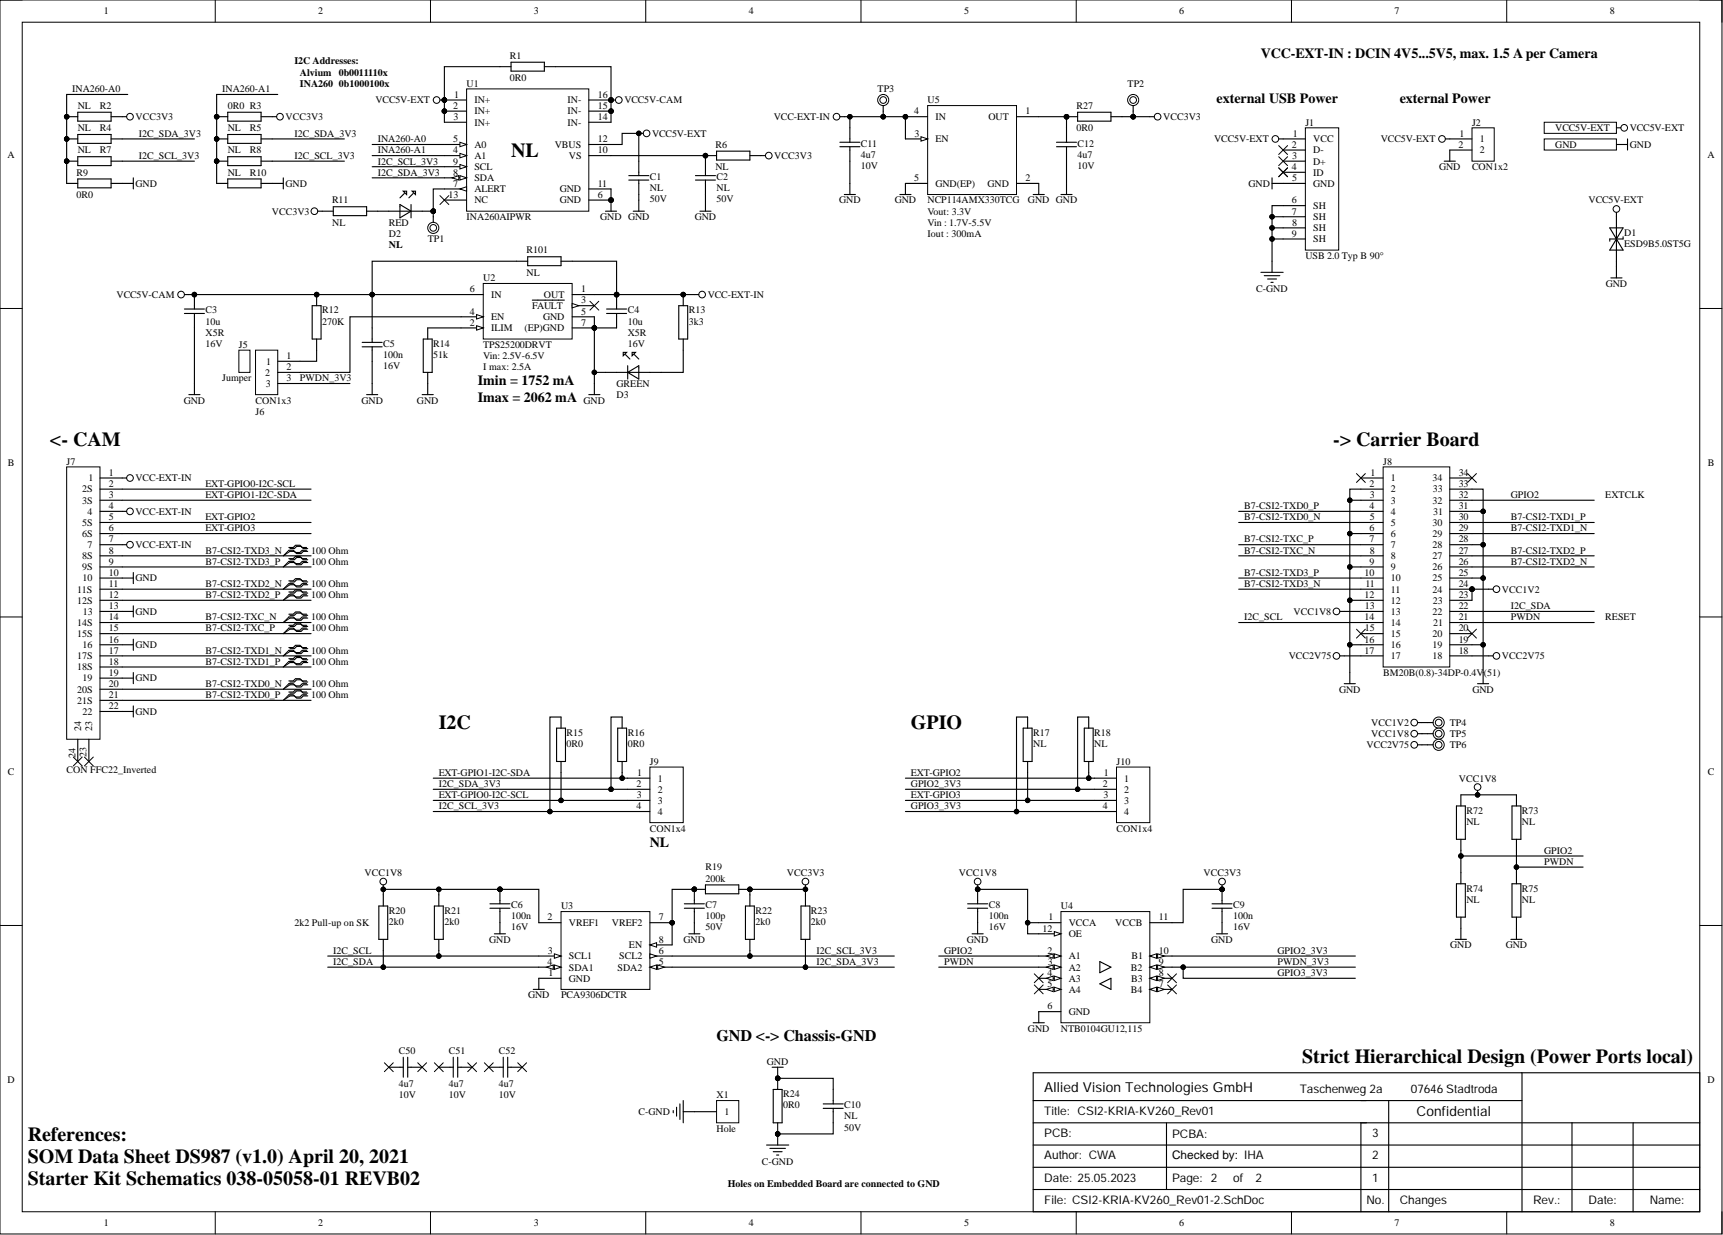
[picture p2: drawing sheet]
<svg xmlns="http://www.w3.org/2000/svg" width="393mm" height="282mm" viewBox="0 0 393 282" stroke-linecap="round" stroke-linejoin="round" font-family="sans-serif">
<defs><g id="words">
<g font-size="4.6">
<text x="116.7" y="35.8">NL</text>
<text x="11.4" y="101.8">&lt;- CAM</text>
<text x="304.3" y="101.8">-&gt; Carrier Board</text>
<text x="100.2" y="166.5">I2C</text>
<text x="208" y="166.5">GPIO</text>
<text x="297.3" y="242.6">Strict Hierarchical Design (Power Ports local)</text>
<text x="6.3" y="260.4">References:</text>
<text x="6.3" y="265.4">SOM Data Sheet DS987 (v1.0) April 20, 2021</text>
<text x="6.3" y="270.5">Starter Kit Schematics 038-05058-01 REVB02</text>
</g>
<text font-size="3.7" x="163.6" y="237.7">GND &lt;-&gt; Chassis-GND</text>
<g font-size="3.2">
<text x="287.9" y="13.3">VCC-EXT-IN : DCIN 4V5...5V5, max. 1.5 A per Camera</text>
<text x="277.7" y="23.4">external USB Power</text>
<text x="319.6" y="23.4">external Power</text>
<text x="109.1" y="87.9">Imin = 1752 mA</text>
<text x="109.1" y="91.7">Imax = 2062 mA</text>
<text x="148.4" y="193.4">NL</text>
</g>
<g font-size="3.1">
<text x="238.4" y="249.2">Allied Vision Technologies GmbH</text>
<text x="323.4" y="254.7">Confidential</text>
</g>
<g font-size="2.7">
<text x="296.7" y="249.4">Taschenweg 2a</text>
<text x="322.1" y="249.4">07646 Stadtroda</text>
<text x="238.4" y="254.4">Title: CSI2-KRIA-KV260_Rev01</text>
<text x="238.4" y="259.5">PCB:</text>
<text x="267.6" y="259.8">PCBA:</text>
<text x="313.2" y="259.5">3</text>
<text x="238.4" y="264.6">Author: CWA</text>
<text x="238.4" y="269.7">Date: 25.05.2023</text>
<text x="267.6" y="264.6">Checked by: IHA</text>
<text x="267.6" y="269.7">Page: 2</text>
<text x="281.5" y="269.7">of</text>
<text x="286.6" y="269.7">2</text>
<text x="313.2" y="269.7">1</text>
<text x="313.2" y="264.6">2</text>
<text x="238.4" y="274.7">File: CSI2-KRIA-KV260_Rev01-2.SchDoc</text>
<text x="312" y="274.7">No.</text>
<text x="319.6" y="274.7">Changes</text>
<text x="350" y="274.7">Rev.:</text>
<text x="362.7" y="274.7">Date:</text>
<text x="376.6" y="274.7">Name:</text>
</g>
<g font-size="2.3">
<text x="23.7" y="3.3">1</text>
<text x="72.7" y="3.3">2</text>
<text x="121.9" y="3.3">3</text>
<text x="170.9" y="3.3">4</text>
<text x="220.1" y="3.3">5</text>
<text x="269.2" y="3.3">6</text>
<text x="318.4" y="3.3">7</text>
<text x="367.5" y="3.3">8</text>
<text x="67.2" y="14.7">I2C Addresses:</text>
<text x="68.5" y="17.2">Alvium</text>
<text x="77.4" y="17.2">0b0011110x</text>
<text x="116.4" y="13.4">R1</text>
<text x="16.5" y="21.1">INA260-A0</text>
<text x="50.7" y="21.1">INA260-A1</text>
<text x="68.5" y="19.8">INA260</text>
<text x="77.4" y="19.8">0b1000100x</text>
<text x="85.7" y="23.6">VCC5V-EXT</text>
<text x="103.6" y="22.3">1</text>
<text x="106.5" y="19.8">U1</text>
<text x="108.3" y="23.6">IN+</text>
<text x="116.4" y="18.5">0R0</text>
<text x="129.6" y="23.6">IN-</text>
<text x="136.4" y="22.3">16</text>
<text x="142.5" y="23.6">VCC5V-CAM</text>
<text x="200.4" y="21.1">TP3</text>
<text x="211.8" y="23.6">U5</text>
<text x="257.4" y="19.8">TP2</text>
<text x="17.8" y="29.9">NL</text>
<text x="17.8" y="24.9">NL</text>
<text x="22.8" y="29.9">R4</text>
<text x="22.8" y="24.9">R2</text>
<text x="30.9" y="27.4">VCC3V3</text>
<text x="52" y="24.9">0R0 R3</text>
<text x="52" y="29.9">NL</text>
<text x="57.1" y="29.9">R5</text>
<text x="65.2" y="27.4">VCC3V3</text>
<text x="103.4" y="24.9">2</text>
<text x="103.5" y="27.4">3</text>
<text x="108.3" y="26.1">IN+</text>
<text x="108.3" y="28.7">IN+</text>
<text x="129.6" y="28.7">IN-</text>
<text x="129.6" y="26.1">IN-</text>
<text x="136.4" y="27.4">14</text>
<text x="136.4" y="24.9">15</text>
<text x="176.6" y="27.4">VCC-EXT-IN</text>
<text x="208.7" y="26.1">4</text>
<text x="213.5" y="27.4">IN</text>
<text x="225.6" y="27.4">OUT</text>
<text x="234.1" y="26.1">1</text>
<text x="245.8" y="24.9">R27</text>
<text x="245.8" y="29.9">0R0</text>
<text x="265.5" y="27.4">VCC3V3</text>
<text x="298" y="28.7">J1</text>
<text x="336" y="28.7">J2</text>
<text x="355.1" y="29.9">VCC5V-EXT</text>
<text x="372.1" y="29.9">VCC5V-EXT</text>
<text x="1.7" y="36">A</text>
<text x="17.8" y="35">NL</text>
<text x="22.8" y="35">R7</text>
<text x="31.7" y="31.2">I2C_SDA_3V3</text>
<text x="52" y="35">NL</text>
<text x="57.1" y="35">R8</text>
<text x="67.2" y="31.2">I2C_SDA_3V3</text>
<text x="86.2" y="32.5">INA260-A0</text>
<text x="86.2" y="35">INA260-A1</text>
<text x="103.4" y="35">4</text>
<text x="103.5" y="32.5">5</text>
<text x="108.3" y="33.7">A0</text>
<text x="126.6" y="33.7">VBUS</text>
<text x="136.4" y="35">10</text>
<text x="136.4" y="32.5">12</text>
<text x="148.9" y="31.2">VCC5V-EXT</text>
<text x="163.3" y="33.7">R6</text>
<text x="196.6" y="33.5">C11</text>
<text x="208.8" y="31.2">3</text>
<text x="213.5" y="32.5">EN</text>
<text x="246" y="33.5">C12</text>
<text x="277.2" y="32.5">VCC5V-EXT</text>
<text x="294.9" y="33.7">2</text>
<text x="295.1" y="31.2">1</text>
<text x="299.8" y="32.5">VCC</text>
<text x="299.8" y="35">D-</text>
<text x="315.2" y="32.5">VCC5V-EXT</text>
<text x="333" y="33.7">2</text>
<text x="333.2" y="31.2">1</text>
<text x="337.8" y="32.5">1</text>
<text x="337.8" y="35">2</text>
<text x="355.1" y="33.7">GND</text>
<text x="372.1" y="33.7">GND</text>
<text x="389.8" y="36">A</text>
<text x="17.5" y="40.1">R9</text>
<text x="31.7" y="36.3">I2C_SCL_3V3</text>
<text x="52" y="40.1">NL</text>
<text x="57.1" y="40.1">R10</text>
<text x="67.2" y="36.3">I2C_SCL_3V3</text>
<text x="86.2" y="37.5">I2C_SCL_3V3</text>
<text x="86.2" y="40.1">I2C_SDA_3V3</text>
<text x="103.4" y="37.5">9</text>
<text x="103.5" y="40.1">8</text>
<text x="108.3" y="36.3">A1</text>
<text x="108.3" y="38.8">SCL</text>
<text x="108.3" y="41.4">SDA</text>
<text x="129.9" y="36.3">VS</text>
<text x="148.4" y="41.1">C1</text>
<text x="163.3" y="38.8">NL</text>
<text x="163.6" y="41.1">C2</text>
<text x="176.8" y="36.3">VCC3V3</text>
<text x="196.6" y="38.6">10V</text>
<text x="196.6" y="36">4u7</text>
<text x="208.7" y="41.4">5</text>
<text x="234.1" y="41.4">2</text>
<text x="246" y="38.6">10V</text>
<text x="246" y="36">4u7</text>
<text x="294.9" y="38.8">4</text>
<text x="295" y="41.4">5</text>
<text x="295" y="36.3">3</text>
<text x="299.8" y="37.5">D+</text>
<text x="299.8" y="40.1">ID</text>
<text x="328.5" y="38.8">GND</text>
<text x="336" y="38.8">CON1x2</text>
<text x="17.5" y="45.2">0R0</text>
<text x="30.9" y="42.6">GND</text>
<text x="65.2" y="42.6">GND</text>
<text x="75.8" y="46.4">R11</text>
<text x="102.4" y="45.2">13</text>
<text x="103.4" y="42.6">7</text>
<text x="108.3" y="43.9">ALERT</text>
<text x="108.3" y="46.4">NC</text>
<text x="127.8" y="46.4">GND</text>
<text x="127.8" y="43.9">GND</text>
<text x="136.4" y="45.2">6</text>
<text x="136.4" y="42.6">11</text>
<text x="148.4" y="46.2">50V</text>
<text x="148.4" y="43.6">NL</text>
<text x="163.6" y="46.2">50V</text>
<text x="163.6" y="43.6">NL</text>
<text x="191.6" y="46.4">GND</text>
<text x="204.2" y="46.4">GND</text>
<text x="211.8" y="46.4">NCP114AMX330TCG</text>
<text x="213.5" y="42.6">GND(EP)</text>
<text x="225.4" y="42.6">GND</text>
<text x="234.7" y="46.4">GND GND</text>
<text x="285" y="42.6">GND</text>
<text x="294.9" y="46.4">6</text>
<text x="299.8" y="42.6">GND</text>
<text x="299.8" y="47.7">SH</text>
<text x="362.7" y="46.4">VCC5V-EXT</text>
<text x="62.1" y="49">VCC3V3</text>
<text x="75.8" y="51.5">NL</text>
<text x="88.8" y="51.5">RED</text>
<text x="106.5" y="50.2">INA260AIPWR</text>
<text x="137" y="50.2">GND GND</text>
<text x="158.6" y="50.2">GND</text>
<text x="211.8" y="49">Vout: 3.3V</text>
<text x="211.8" y="51.5">Vin : 1.7V-5.5V</text>
<text x="294.9" y="49">7</text>
<text x="295" y="51.5">8</text>
<text x="299.8" y="50.2">SH</text>
<text x="299.8" y="52.8">SH</text>
<text x="370.8" y="53.8">D1</text>
<text x="88.8" y="54">D2</text>
<text x="88.8" y="56.6">NL</text>
<text x="97.6" y="55.3">TP1</text>
<text x="120.2" y="57.8">R101</text>
<text x="211.8" y="54">Iout : 300mA</text>
<text x="294.9" y="54">9</text>
<text x="298" y="59.1">USB 2.0 Typ B 90°</text>
<text x="299.8" y="55.3">SH</text>
<text x="370.8" y="56.3">ESD9B5.0ST5G</text>
<text x="110.3" y="64.2">U2</text>
<text x="120.2" y="62.9">NL</text>
<text x="366.6" y="65.5">GND</text>
<text x="26.6" y="68">VCC5V-CAM</text>
<text x="46.9" y="71.5">C3</text>
<text x="73.5" y="71.5">R12</text>
<text x="107.2" y="66.7">6</text>
<text x="107.2" y="71.8">4</text>
<text x="112.1" y="68">IN</text>
<text x="121.5" y="70.5">FAULT</text>
<text x="124.2" y="68">OUT</text>
<text x="132.6" y="66.7">1</text>
<text x="132.6" y="71.8">5</text>
<text x="132.6" y="69.3">3</text>
<text x="143.3" y="71.5">C4</text>
<text x="157.2" y="71.5">R13</text>
<text x="161.6" y="68">VCC-EXT-IN</text>
<text x="286.8" y="66.7">C-GND</text>
<text x="46.9" y="76.6">X5R</text>
<text x="46.9" y="74.1">10u</text>
<text x="73.5" y="74.1">270K</text>
<text x="107.2" y="74.3">2</text>
<text x="112.1" y="73.1">EN</text>
<text x="112.1" y="75.6">ILIM</text>
<text x="119.8" y="75.6">(EP)GND</text>
<text x="124" y="73.1">GND</text>
<text x="132.6" y="74.3">7</text>
<text x="143.3" y="76.6">X5R</text>
<text x="143.3" y="74.1">10u</text>
<text x="157.2" y="74.1">3k3</text>
<text x="46.9" y="79.2">16V</text>
<text x="54.5" y="79.4">J5</text>
<text x="60.8" y="83.2">1</text>
<text x="65.4" y="81.9">1</text>
<text x="87.5" y="79.2">C5</text>
<text x="87.5" y="81.7">100n</text>
<text x="98.9" y="79.2">R14</text>
<text x="98.9" y="81.7">51k</text>
<text x="110.3" y="81.9">Vin: 2.5V-6.5V</text>
<text x="110.3" y="79.4">TPS25200DRVT</text>
<text x="143.3" y="79.2">16V</text>
<text x="50.7" y="87">Jumper</text>
<text x="60.6" y="85.8">2</text>
<text x="60.7" y="88.3">3</text>
<text x="65.4" y="84.5">2</text>
<text x="65.4" y="87">3</text>
<text x="68.5" y="87">PWDN_3V3</text>
<text x="87.5" y="84.2">16V</text>
<text x="110.3" y="84.5">I max: 2.5A</text>
<text x="140.8" y="88.3">GREEN</text>
<text x="41.9" y="92.1">GND</text>
<text x="58.3" y="94.6">J6</text>
<text x="58.3" y="92.1">CON1x3</text>
<text x="82.5" y="92.1">GND</text>
<text x="95.2" y="92.1">GND</text>
<text x="133.2" y="92.1">GND</text>
<text x="140.8" y="90.8">D3</text>
<text x="1.8" y="106.4">B</text>
<text x="15.2" y="106.1">J7</text>
<text x="315.8" y="106.1">J8</text>
<text x="389.9" y="106.4">B</text>
<text x="18.8" y="112.4">2S</text>
<text x="20.2" y="109.9">1</text>
<text x="24.9" y="108.6">1</text>
<text x="24.9" y="111.1">2</text>
<text x="24.9" y="113.7">3</text>
<text x="30.9" y="109.9">VCC-EXT-IN</text>
<text x="46.9" y="111.1">EXT-GPIO0-I2C-SCL</text>
<text x="46.9" y="113.7">EXT-GPIO1-I2C-SDA</text>
<text x="312.7" y="111.1">2</text>
<text x="312.8" y="113.7">3</text>
<text x="312.9" y="108.6">1</text>
<text x="317.5" y="109.9">1</text>
<text x="317.5" y="112.4">2</text>
<text x="327" y="109.9">34</text>
<text x="327.1" y="112.4">33</text>
<text x="333" y="113.7">32</text>
<text x="333" y="111.1">33</text>
<text x="333" y="108.6">34</text>
<text x="344.9" y="113.7">GPIO2</text>
<text x="366.5" y="113.7">EXTCLK</text>
<text x="18.8" y="114.9">3S</text>
<text x="20" y="117.5">4</text>
<text x="24.9" y="116.2">4</text>
<text x="24.9" y="118.7">5</text>
<text x="30.9" y="117.5">VCC-EXT-IN</text>
<text x="46.9" y="118.7">EXT-GPIO2</text>
<text x="284.1" y="118.7">B7-CSI2-TXD0_N</text>
<text x="284.1" y="116.2">B7-CSI2-TXD0_P</text>
<text x="312.7" y="116.2">4</text>
<text x="312.7" y="118.7">5</text>
<text x="317.5" y="114.9">3</text>
<text x="317.5" y="117.5">4</text>
<text x="327" y="114.9">32</text>
<text x="327.2" y="117.5">31</text>
<text x="333" y="118.7">30</text>
<text x="333" y="116.2">31</text>
<text x="344.9" y="118.7">B7-CSI2-TXD1_P</text>
<text x="18.8" y="120">5S</text>
<text x="18.8" y="122.5">6S</text>
<text x="20" y="125.1">7</text>
<text x="24.9" y="121.3">6</text>
<text x="24.9" y="123.8">7</text>
<text x="30.9" y="125.1">VCC-EXT-IN</text>
<text x="46.9" y="121.3">EXT-GPIO3</text>
<text x="284.1" y="123.8">B7-CSI2-TXC_P</text>
<text x="312.7" y="121.3">6</text>
<text x="312.7" y="123.8">7</text>
<text x="317.5" y="120">5</text>
<text x="317.5" y="122.5">6</text>
<text x="317.5" y="125.1">7</text>
<text x="327" y="122.5">29</text>
<text x="327" y="120">30</text>
<text x="327" y="125.1">28</text>
<text x="333" y="123.8">28</text>
<text x="333" y="121.3">29</text>
<text x="344.9" y="121.3">B7-CSI2-TXD1_N</text>
<text x="18.8" y="127.6">8S</text>
<text x="18.8" y="130.2">9S</text>
<text x="24.9" y="126.4">8</text>
<text x="24.9" y="128.9">9</text>
<text x="24.9" y="131.4">10</text>
<text x="46.9" y="126.4">B7-CSI2-TXD3_N</text>
<text x="46.9" y="128.9">B7-CSI2-TXD3_P</text>
<text x="71" y="126.4">100 Ohm</text>
<text x="71" y="128.9">100 Ohm</text>
<text x="284.1" y="126.4">B7-CSI2-TXC_N</text>
<text x="284.1" y="131.4">B7-CSI2-TXD3_P</text>
<text x="311.5" y="131.4">10</text>
<text x="312.7" y="128.9">9</text>
<text x="312.7" y="126.4">8</text>
<text x="317.5" y="127.6">8</text>
<text x="317.5" y="130.2">9</text>
<text x="327" y="130.2">26</text>
<text x="327" y="127.6">27</text>
<text x="333" y="131.4">25</text>
<text x="333" y="128.9">26</text>
<text x="333" y="126.4">27</text>
<text x="344.9" y="128.9">B7-CSI2-TXD2_N</text>
<text x="344.9" y="126.4">B7-CSI2-TXD2_P</text>
<text x="17.6" y="135.2">11S</text>
<text x="17.6" y="137.8">12S</text>
<text x="18.9" y="132.7">10</text>
<text x="24.9" y="134">11</text>
<text x="24.9" y="136.5">12</text>
<text x="30.9" y="132.7">GND</text>
<text x="46.9" y="134">B7-CSI2-TXD2_N</text>
<text x="46.9" y="136.5">B7-CSI2-TXD2_P</text>
<text x="71" y="134">100 Ohm</text>
<text x="71" y="136.5">100 Ohm</text>
<text x="284.1" y="134">B7-CSI2-TXD3_N</text>
<text x="311.5" y="136.5">12</text>
<text x="311.7" y="134">11</text>
<text x="317.5" y="132.7">10</text>
<text x="317.5" y="135.2">11</text>
<text x="317.5" y="137.8">12</text>
<text x="327" y="135.2">24</text>
<text x="327" y="132.7">25</text>
<text x="327.1" y="137.8">23</text>
<text x="333" y="136.5">23</text>
<text x="333" y="134">24</text>
<text x="342.9" y="135.2">VCC1V2</text>
<text x="17.6" y="142.8">14S</text>
<text x="18.9" y="140.3">13</text>
<text x="24.9" y="139">13</text>
<text x="24.9" y="141.6">14</text>
<text x="30.9" y="140.3">GND</text>
<text x="46.9" y="141.6">B7-CSI2-TXC_N</text>
<text x="71" y="141.6">100 Ohm</text>
<text x="284.1" y="141.6">I2C_SCL</text>
<text x="295.3" y="140.3">VCC1V8</text>
<text x="311.5" y="141.6">14</text>
<text x="311.6" y="139">13</text>
<text x="317.5" y="140.3">13</text>
<text x="317.5" y="142.8">14</text>
<text x="327" y="140.3">22</text>
<text x="327.2" y="142.8">21</text>
<text x="333" y="141.6">21</text>
<text x="333" y="139">22</text>
<text x="344.9" y="139">I2C_SDA</text>
<text x="344.9" y="141.6">PWDN</text>
<text x="366.5" y="141.6">RESET</text>
<text x="17.6" y="145.4">15S</text>
<text x="18.9" y="147.9">16</text>
<text x="24.9" y="144.1">15</text>
<text x="24.9" y="146.7">16</text>
<text x="24.9" y="149.2">17</text>
<text x="30.9" y="147.9">GND</text>
<text x="46.9" y="144.1">B7-CSI2-TXC_P</text>
<text x="46.9" y="149.2">B7-CSI2-TXD1_N</text>
<text x="71" y="144.1">100 Ohm</text>
<text x="71" y="149.2">100 Ohm</text>
<text x="311.5" y="146.7">16</text>
<text x="311.5" y="149.2">17</text>
<text x="311.6" y="144.1">15</text>
<text x="317.5" y="145.4">15</text>
<text x="317.5" y="147.9">16</text>
<text x="327" y="147.9">19</text>
<text x="327" y="145.4">20</text>
<text x="333" y="149.2">18</text>
<text x="333" y="146.7">19</text>
<text x="333" y="144.1">20</text>
<text x="17.6" y="150.5">17S</text>
<text x="17.6" y="153">18S</text>
<text x="18.9" y="155.5">19</text>
<text x="24.9" y="151.7">18</text>
<text x="24.9" y="154.3">19</text>
<text x="30.9" y="155.5">GND</text>
<text x="46.9" y="151.7">B7-CSI2-TXD1_P</text>
<text x="71" y="151.7">100 Ohm</text>
<text x="294.2" y="150.5">VCC2V75</text>
<text x="315.8" y="154.3">BM20B(0.8)-34DP-0.4V(51)</text>
<text x="317.5" y="150.5">17</text>
<text x="327" y="150.5">18</text>
<text x="342.9" y="150.5">VCC2V75</text>
<text x="17.6" y="158.1">20S</text>
<text x="17.6" y="160.6">21S</text>
<text x="24.9" y="156.8">20</text>
<text x="24.9" y="159.3">21</text>
<text x="24.9" y="161.9">22</text>
<text x="46.9" y="156.8">B7-CSI2-TXD0_N</text>
<text x="46.9" y="159.3">B7-CSI2-TXD0_P</text>
<text x="71" y="156.8">100 Ohm</text>
<text x="71" y="159.3">100 Ohm</text>
<text x="305.7" y="158.1">GND</text>
<text x="336.1" y="158.1">GND</text>
<text x="18.5" y="166.9" transform="rotate(-90 18.5 166.9)">24</text>
<text x="18.9" y="163.1">22</text>
<text x="21.1" y="166.9" transform="rotate(-90 21.1 166.9)">23</text>
<text x="30.9" y="163.1">GND</text>
<text x="129.3" y="168">R15</text>
<text x="143.3" y="168">R16</text>
<text x="235.9" y="168">R17</text>
<text x="249.8" y="168">R18</text>
<text x="313.1" y="165.7">VCC1V2</text>
<text x="331" y="165.7">TP4</text>
<text x="17.2" y="173" transform="rotate(-90 17.2 173)">24</text>
<text x="19.8" y="172.9" transform="rotate(-90 19.8 172.9)">23</text>
<text x="129.3" y="170.5">0R0</text>
<text x="143.3" y="170.5">0R0</text>
<text x="235.9" y="170.5">NL</text>
<text x="249.8" y="170.5">NL</text>
<text x="312" y="170.8">VCC2V75</text>
<text x="313.1" y="168.2">VCC1V8</text>
<text x="331" y="168.2">TP5</text>
<text x="331" y="170.8">TP6</text>
<text x="1.8" y="176.8">C</text>
<text x="15.2" y="176.3">CON FFC22_Inverted</text>
<text x="100.2" y="177.1">EXT-GPIO1-I2C-SDA</text>
<text x="100.2" y="179.6">I2C_SDA_3V3</text>
<text x="145.3" y="179.6">2</text>
<text x="145.5" y="177.1">1</text>
<text x="148.4" y="174.6">J9</text>
<text x="150.1" y="178.4">1</text>
<text x="208" y="177.1">EXT-GPIO2</text>
<text x="208" y="179.6">GPIO2_3V3</text>
<text x="251.8" y="179.6">2</text>
<text x="252" y="177.1">1</text>
<text x="254.9" y="174.6">J10</text>
<text x="256.7" y="178.4">1</text>
<text x="333" y="178.4">VCC1V8</text>
<text x="389.9" y="176.8">C</text>
<text x="100.2" y="182.2">EXT-GPIO0-I2C-SCL</text>
<text x="100.2" y="184.7">I2C_SCL_3V3</text>
<text x="145.3" y="184.7">4</text>
<text x="145.4" y="182.2">3</text>
<text x="150.1" y="180.9">2</text>
<text x="150.1" y="183.4">3</text>
<text x="150.1" y="186">4</text>
<text x="208" y="182.2">EXT-GPIO3</text>
<text x="208" y="184.7">GPIO3_3V3</text>
<text x="251.8" y="184.7">4</text>
<text x="251.9" y="182.2">3</text>
<text x="256.7" y="180.9">2</text>
<text x="256.7" y="183.4">3</text>
<text x="256.7" y="186">4</text>
<text x="334.8" y="185.7">R72</text>
<text x="347.5" y="185.7">R73</text>
<text x="148.4" y="189.8">CON1x4</text>
<text x="254.9" y="189.8">CON1x4</text>
<text x="334.8" y="188.3">NL</text>
<text x="347.5" y="188.3">NL</text>
<text x="352.5" y="197.4">PWDN</text>
<text x="352.5" y="194.9">GPIO2</text>
<text x="83.2" y="199.9">VCC1V8</text>
<text x="161" y="198.7">R19</text>
<text x="161" y="201.2">200k</text>
<text x="179.6" y="199.9">VCC3V3</text>
<text x="218.9" y="199.9">VCC1V8</text>
<text x="274.8" y="199.9">VCC3V3</text>
<text x="334.8" y="203.5">R74</text>
<text x="347.5" y="203.5">R75</text>
<text x="88.8" y="208.6">R20</text>
<text x="101.4" y="208.6">R21</text>
<text x="116.7" y="207.3">C6</text>
<text x="116.7" y="209.8">100n</text>
<text x="128.1" y="207.5">U3</text>
<text x="161" y="207.3">C7</text>
<text x="161" y="209.8">100p</text>
<text x="172.5" y="208.6">R22</text>
<text x="185.1" y="208.6">R23</text>
<text x="225.7" y="207.3">C8</text>
<text x="225.7" y="209.8">100n</text>
<text x="242.2" y="207.5">U4</text>
<text x="281.5" y="207.3">C9</text>
<text x="281.5" y="209.8">100n</text>
<text x="334.8" y="206">NL</text>
<text x="347.5" y="206">NL</text>
<text x="67.2" y="211.4">2k2 Pull-up on SK</text>
<text x="88.8" y="211.1">2k0</text>
<text x="101.4" y="211.1">2k0</text>
<text x="111.7" y="215.2">GND</text>
<text x="116.7" y="212.4">16V</text>
<text x="125" y="210.1">2</text>
<text x="129.9" y="211.4">VREF1</text>
<text x="139.7" y="211.4">VREF2</text>
<text x="150.4" y="210.1">7</text>
<text x="150.4" y="215.2">8</text>
<text x="156.1" y="215.2">GND</text>
<text x="161" y="212.4">50V</text>
<text x="172.5" y="211.1">2k0</text>
<text x="185.1" y="211.1">2k0</text>
<text x="220.7" y="215.2">GND</text>
<text x="225.7" y="212.4">16V</text>
<text x="238" y="212.6">12</text>
<text x="239.3" y="210.1">1</text>
<text x="244" y="213.9">OE</text>
<text x="244" y="211.4">VCCA</text>
<text x="254.6" y="211.4">VCCB</text>
<text x="264.5" y="210.1">11</text>
<text x="276.5" y="215.2">GND</text>
<text x="281.5" y="212.4">16V</text>
<text x="76.1" y="220.2">I2C_SDA</text>
<text x="76.1" y="217.7">I2C_SCL</text>
<text x="125" y="220.2">4</text>
<text x="125.1" y="217.7">3</text>
<text x="129.9" y="219">SCL1</text>
<text x="129.9" y="221.5">SDA1</text>
<text x="141" y="221.5">SDA2</text>
<text x="141.4" y="219">SCL2</text>
<text x="143.6" y="216.4">EN</text>
<text x="150.4" y="217.7">6</text>
<text x="150.4" y="220.2">5</text>
<text x="186.4" y="220.2">I2C_SDA_3V3</text>
<text x="186.4" y="217.7">I2C_SCL_3V3</text>
<text x="215.6" y="217.7">GPIO2</text>
<text x="215.6" y="220.2">PWDN</text>
<text x="239.1" y="217.7">2</text>
<text x="239.2" y="220.2">3</text>
<text x="244" y="219">A1</text>
<text x="244" y="221.5">A2</text>
<text x="258.1" y="221.5">B2</text>
<text x="258.3" y="219">B1</text>
<text x="264.5" y="220.2">9</text>
<text x="264.5" y="217.7">10</text>
<text x="291.7" y="217.7">GPIO2_3V3</text>
<text x="291.7" y="220.2">PWDN_3V3</text>
<text x="331.1" y="216.4">GND</text>
<text x="343.7" y="216.4">GND</text>
<text x="120.6" y="227.8">GND</text>
<text x="125.2" y="222.8">1</text>
<text x="128.1" y="227.8">PCA9306DCTR</text>
<text x="129.9" y="224">GND</text>
<text x="239.1" y="222.8">4</text>
<text x="239.2" y="225.3">5</text>
<text x="244" y="224">A3</text>
<text x="244" y="226.6">A4</text>
<text x="258.1" y="226.6">B4</text>
<text x="258.2" y="224">B3</text>
<text x="264.5" y="222.8">8</text>
<text x="264.5" y="225.3">7</text>
<text x="291.7" y="222.8">GPIO3_3V3</text>
<text x="239.1" y="230.4">6</text>
<text x="244" y="231.7">GND</text>
<text x="234.7" y="235.5">GND</text>
<text x="242.2" y="235.5">NTB0104GU12,115</text>
<text x="91" y="240.5">C50</text>
<text x="102.5" y="240.5">C51</text>
<text x="113.9" y="240.5">C52</text>
<text x="175.1" y="243.1">GND</text>
<text x="1.7" y="247.2">D</text>
<text x="91" y="250.7">10V</text>
<text x="91" y="248.1">4u7</text>
<text x="102.5" y="250.7">10V</text>
<text x="102.5" y="248.1">4u7</text>
<text x="113.9" y="250.7">10V</text>
<text x="113.9" y="248.1">4u7</text>
<text x="163.6" y="250.7">X1</text>
<text x="178.8" y="250.4">R24</text>
<text x="389.8" y="247.2">D</text>
<text x="145.8" y="254.5">C-GND</text>
<text x="165.4" y="254.5">1</text>
<text x="178.8" y="253">0R0</text>
<text x="192.8" y="253">C10</text>
<text x="192.8" y="255.5">NL</text>
<text x="163.6" y="258.3">Hole</text>
<text x="192.8" y="258">50V</text>
<text x="173.9" y="265.9">C-GND</text>
<text x="166.1" y="271">Holes on Embedded Board are connected to GND</text>
<text x="23.7" y="279.9">1</text>
<text x="72.7" y="279.9">2</text>
<text x="121.9" y="279.9">3</text>
<text x="170.9" y="279.9">4</text>
<text x="220.1" y="279.9">5</text>
<text x="269.2" y="279.9">6</text>
<text x="318.4" y="279.9">7</text>
<text x="367.5" y="279.9">8</text>
</g>
</g></defs>
<g fill="none" stroke="#000" stroke-width=".23">
<path d="M0 0h393.1v281.6h-393.1zM0 0h5.1M49.1 0v5.1M98.3 0v5.1M147.4 0v5.1M196.6 0v5.1M245.7 0v5.1M294.8 0v5.1M344 0v5.1M388 0h5.1v5.1M5.1 5.1h382.9v271.5h-382.9zM0 70.4h5.1"/>
<path d="M388 70.4h5.1M65.9 125.6l-1.2 1.3 1.5-1.1M0 140.8h5.1M388 140.8h5.1M0 211.2h5.1M388 211.2h5.1M49.1 276.6v5M98.3 276.6v5M147.4 276.6v5M196.6 276.6v5M245.7 276.6v5M294.8 276.6v5"/>
<path d="M344 276.6v5M393.1 276.6v5"/>
</g>
<g fill="none" stroke="#000" stroke-width=".25">
<path d="M27.9 139.5h2.5M27.9 131.9h2.5M30.4 130.7v2.5M30.4 138.3v2.5M65.9 125h1.1l.5-.6h1l.5 .6h1M65.9 125.6h1.1l.5 .5h1l.5-.5h1M66.2 125.2h1l.5-.5h1l.5 .5h1.1M66.2 125.8h1l.5 .6h1l.5-.6h1.1M27.9 154.8h2.5M27.9 147.2h2.5M30.4 145.9v2.5M30.4 153.5v2.5"/>
<path d="M27.9 162.4h2.5M30.4 161.1v2.6M235.9 244.8h152.1v31.8h-152.1zM235.9 251.2h111.6M235.9 256.3h152.1M266.3 256.3v15.2M310.7 256.3v20.3M317 251.2v25.4M347.5 244.8v31.8M358.9 256.3v20.3M372.8 256.3v20.3M235.9 271.5h152.1"/>
<path d="M235.9 266.4h152.1M235.9 261.3h152.1"/>
</g>
<path d="M15.2 106.6h7.6v62.1h-7.6z" fill-rule="evenodd" fill="#fff"/>
<g fill="none" stroke="#000" stroke-width=".23">
<path d="M15.2 106.6h7.6v62.1h-7.6zM16.7 172.8l2.1 2M18.8 172.8l-2.1 2M19.3 172.8l2 2M21.3 172.8l-2 2"/>
<circle cx="223.2" cy="201.2" r=".76"/>
<circle cx="223.2" cy="203" r=".51"/>
<circle cx="279" cy="201.2" r=".76"/>
<circle cx="279" cy="203" r=".51"/>
</g>
<g fill="none" stroke="#000" stroke-width=".25">
<path d="M22.8 109.1h5.1M22.8 111.6h5.1M22.8 114.2h5.1M22.8 116.7h5.1M22.8 119.2h5.1M22.8 121.8h5.1M22.8 124.3h5.1M22.8 126.9h5.1M22.8 129.4h5.1M22.8 131.9h5.1M22.8 134.5h5.1M22.8 137h5.1"/>
<path d="M22.8 139.5h5.1M22.8 142.1h5.1M22.8 144.6h5.1M22.8 147.2h5.1M22.8 149.7h5.1M22.8 152.2h5.1M22.8 154.8h5.1M22.8 157.3h5.1M22.8 159.8h5.1M17.8 168.7v5.1M20.3 168.7v5.1M22.8 162.4h5.1"/>
<path d="M127.1 166.2h2v7.6h-2zM128.1 163.7v2.5M128.1 173.8v2.5M141 166.2h2v7.6h-2zM142 163.7v2.5M142 173.8v2.5M233.6 166.2h2v7.6h-2zM234.6 163.7v2.5M234.6 173.8v2.5M247.5 166.2h2.1v7.6h-2.1zM248.5 163.7v2.5M248.5 173.8v2.5"/>
<path d="M220.9 207.3h4.6M220.9 206.3h4.6M221.9 213.1h2.6M223.2 202v4.3M223.2 207.3v5.8M276.7 207.3h4.6M276.7 206.3h4.6M277.7 213.1h2.6M279 202v4.3M279 207.3v5.8M235.9 233.4h2.5M237.1 230.9v2.5"/>
</g>
<g fill="#000">
<circle cx="223.2" cy="203" r=".51"/>
<circle cx="279" cy="203" r=".51"/>
</g>
<path d="M242.2 208.1h20.3v25.3h-20.3z" fill-rule="evenodd" fill="#fff"/>
<path d="M242.2 208.1h20.3v25.3h-20.3z" fill="none" stroke="#000" stroke-width=".23"/>
<path d="M237.1 218.2h5.1M251.1 219.5l2.5 1.2-2.5 1.3zM251.1 224.5l2.5-1.2v2.5z" fill="none" stroke="#000" stroke-width=".25"/>
<path d="M240.7 217.7l1.5 .5-1.5 .5z" fill="#fff"/>
<path d="M240.7 217.7l1.5 .5-1.5 .5z" fill="none" stroke="#000" stroke-width=".23"/>
<path d="M238.9 218.2l1.5-.5v1z" fill="#fff"/>
<path d="M238.9 218.2l1.5-.5v1z" fill="none" stroke="#000" stroke-width=".23"/>
<path d="M237.1 230.9h5.1M237.1 220.7h5.1" fill="none" stroke="#000" stroke-width=".25"/>
<path d="M240.7 220.2l1.5 .5-1.5 .5z" fill="#fff"/>
<path d="M240.7 220.2l1.5 .5-1.5 .5z" fill="none" stroke="#000" stroke-width=".23"/>
<path d="M238.9 220.7l1.5-.5v1z" fill="#fff"/>
<path d="M238.9 220.7l1.5-.5v1z" fill="none" stroke="#000" stroke-width=".23"/>
<path d="M262.5 210.6h5.1M262.5 220.7h5.1" fill="none" stroke="#000" stroke-width=".25"/>
<path d="M262.5 220.7l1.5-.5v1z" fill="#fff"/>
<path d="M262.5 220.7l1.5-.5v1z" fill="none" stroke="#000" stroke-width=".23"/>
<path d="M264.3 220.2l1.5 .5-1.5 .5z" fill="#fff"/>
<path d="M264.3 220.2l1.5 .5-1.5 .5z" fill="none" stroke="#000" stroke-width=".23"/>
<path d="M262.5 218.2h5.1" fill="none" stroke="#000" stroke-width=".25"/>
<path d="M262.5 218.2l1.5-.5v1z" fill="#fff"/>
<path d="M262.5 218.2l1.5-.5v1z" fill="none" stroke="#000" stroke-width=".23"/>
<path d="M264.3 217.7l1.5 .5-1.5 .5z" fill="#fff"/>
<path d="M264.3 217.7l1.5 .5-1.5 .5z" fill="none" stroke="#000" stroke-width=".23"/>
<path d="M237.1 213.1h5.1" fill="none" stroke="#000" stroke-width=".25"/>
<path d="M240.7 212.6l1.5 .5-1.5 .5z" fill="#fff"/>
<path d="M240.7 212.6l1.5 .5-1.5 .5z" fill="none" stroke="#000" stroke-width=".23"/>
<path d="M237.1 210.6h5.1M237.1 223.3h5.1" fill="none" stroke="#000" stroke-width=".25"/>
<path d="M240.7 222.8l1.5 .5-1.5 .5z" fill="#fff"/>
<path d="M240.7 222.8l1.5 .5-1.5 .5z" fill="none" stroke="#000" stroke-width=".23"/>
<path d="M238.9 223.3l1.5-.5v1z" fill="#fff"/>
<path d="M238.9 223.3l1.5-.5v1z" fill="none" stroke="#000" stroke-width=".23"/>
<path d="M237.1 225.8h5.1" fill="none" stroke="#000" stroke-width=".25"/>
<path d="M240.7 225.3l1.5 .5-1.5 .5z" fill="#fff"/>
<path d="M240.7 225.3l1.5 .5-1.5 .5z" fill="none" stroke="#000" stroke-width=".23"/>
<path d="M238.9 225.8l1.5-.5v1z" fill="#fff"/>
<path d="M238.9 225.8l1.5-.5v1z" fill="none" stroke="#000" stroke-width=".23"/>
<path d="M262.5 223.3h5.1" fill="none" stroke="#000" stroke-width=".25"/>
<path d="M262.5 223.3l1.5-.5v1z" fill="#fff"/>
<path d="M262.5 223.3l1.5-.5v1z" fill="none" stroke="#000" stroke-width=".23"/>
<path d="M264.3 222.8l1.5 .5-1.5 .5z" fill="#fff"/>
<path d="M264.3 222.8l1.5 .5-1.5 .5z" fill="none" stroke="#000" stroke-width=".23"/>
<path d="M262.5 225.8h5.1" fill="none" stroke="#000" stroke-width=".25"/>
<path d="M262.5 225.8l1.5-.5v1z" fill="#fff"/>
<path d="M262.5 225.8l1.5-.5v1z" fill="none" stroke="#000" stroke-width=".23"/>
<path d="M264.3 225.3l1.5 .5-1.5 .5z" fill="#fff"/>
<g fill="none" stroke="#000" stroke-width=".23">
<path d="M236.1 224.8l2 2M238.1 224.8l-2 2M264.3 225.3l1.5 .5-1.5 .5zM266.6 224.8l2 2M268.6 224.8l-2 2"/>
<circle cx="153.4" cy="210.6" r=".51"/>
</g>
<circle cx="153.4" cy="210.6" r=".51" fill="#000"/>
<path d="M128.1 208.1h20.3v17.7h-20.3z" fill-rule="evenodd" fill="#fff"/>
<path d="M128.1 208.1h20.3v17.7h-20.3z" fill="none" stroke="#000" stroke-width=".23"/>
<path d="M123 210.6h5.1M123 218.2h5.1" fill="none" stroke="#000" stroke-width=".25"/>
<path d="M126.6 217.7l1.5 .5-1.5 .5z" fill="#fff"/>
<path d="M126.6 217.7l1.5 .5-1.5 .5z" fill="none" stroke="#000" stroke-width=".23"/>
<path d="M123 223.3h5.1M123 220.7h5.1" fill="none" stroke="#000" stroke-width=".25"/>
<path d="M126.6 220.2l1.5 .5-1.5 .5z" fill="#fff"/>
<path d="M126.6 220.2l1.5 .5-1.5 .5z" fill="none" stroke="#000" stroke-width=".23"/>
<path d="M124.8 220.7l1.5-.5v1z" fill="#fff"/>
<path d="M124.8 220.7l1.5-.5v1z" fill="none" stroke="#000" stroke-width=".23"/>
<path d="M148.4 218.2h5" fill="none" stroke="#000" stroke-width=".25"/>
<path d="M148.4 217.7l1.5 .5-1.5 .5z" fill="#fff"/>
<path d="M148.4 217.7l1.5 .5-1.5 .5z" fill="none" stroke="#000" stroke-width=".23"/>
<path d="M148.4 220.7h5" fill="none" stroke="#000" stroke-width=".25"/>
<path d="M148.4 220.7l1.5-.5v1z" fill="#fff"/>
<path d="M148.4 220.7l1.5-.5v1z" fill="none" stroke="#000" stroke-width=".23"/>
<path d="M150.1 220.2l1.6 .5-1.6 .5z" fill="#fff"/>
<g fill="none" stroke="#000" stroke-width=".23">
<path d="M150.1 220.2l1.6 .5-1.6 .5z"/>
<circle cx="153.4" cy="210.6" r=".51"/>
</g>
<path d="M148.4 210.6h5M148.4 215.7h5" fill="none" stroke="#000" stroke-width=".25"/>
<circle cx="153.4" cy="210.6" r=".51" fill="#000"/>
<path d="M148.4 215.7l1.5-.5v1z" fill="#fff"/>
<g fill="none" stroke="#000" stroke-width=".23">
<path d="M148.4 215.7l1.5-.5v1z"/>
<circle cx="87.5" cy="201.2" r=".76"/>
<circle cx="87.5" cy="203" r=".51"/>
<circle cx="114.1" cy="203" r=".51"/>
<circle cx="158.5" cy="203" r=".51"/>
<circle cx="171.2" cy="203" r=".51"/>
<circle cx="183.9" cy="201.2" r=".76"/>
<circle cx="183.9" cy="203" r=".51"/>
</g>
<g fill="#000">
<circle cx="87.5" cy="203" r=".51"/>
<circle cx="114.1" cy="203" r=".51"/>
<circle cx="158.5" cy="203" r=".51"/>
<circle cx="171.2" cy="203" r=".51"/>
<circle cx="183.9" cy="203" r=".51"/>
</g>
<g fill="none" stroke="#000" stroke-width=".25">
<path d="M86.5 206.8h2v7.6h-2zM87.5 202v1M87.5 204.2v2.6M87.5 214.4v2.5M99.2 206.8h2v7.6h-2zM100.2 204.2v2.6M100.2 214.4v2.5M111.8 207.3h4.6M111.8 206.3h4.6M112.9 213.1h2.5M114.1 203v3.3M114.1 207.3v5.8"/>
<path d="M156.2 207.3h4.6M156.2 206.3h4.6M157.2 213.1h2.6M158.5 207.3v5.8M161 203h-2.5v3.3M161 202h7.7v2h-7.7zM168.7 203h2.5M170.2 206.8h2v7.6h-2zM171.2 204.2v2.6M171.2 214.4v2.5M182.9 206.8h2v7.6h-2zM183.9 202v1"/>
<path d="M183.9 204.2v2.6M183.9 214.4v2.5M121.7 225.8h2.6M123 223.3v2.5"/>
</g>
<path d="M148.4 175.1h7.6v12.7h-7.6z" fill-rule="evenodd" fill="#fff"/>
<path d="M148.4 175.1h7.6v12.7h-7.6z" fill="none" stroke="#000" stroke-width=".23"/>
<path d="M143.3 177.6h5.1M143.3 180.1h5.1M143.3 182.7h5.1M143.3 185.2h5.1" fill="none" stroke="#000" stroke-width=".25"/>
<path d="M254.9 175.1h7.6v12.7h-7.6z" fill-rule="evenodd" fill="#fff"/>
<g fill="none" stroke="#000" stroke-width=".23">
<path d="M254.9 175.1h7.6v12.7h-7.6z"/>
<circle cx="101.4" cy="25.4" r=".51"/>
<circle cx="101.4" cy="22.8" r=".51"/>
<circle cx="139.5" cy="25.4" r=".51"/>
<circle cx="139.5" cy="22.8" r=".51"/>
<circle cx="139.5" cy="45.7" r=".51"/>
</g>
<path d="M249.8 177.6h5.1M249.8 180.1h5.1M249.8 182.7h5.1M249.8 185.2h5.1" fill="none" stroke="#000" stroke-width=".25"/>
<g fill="#000">
<circle cx="101.4" cy="25.4" r=".51"/>
<circle cx="101.4" cy="22.8" r=".51"/>
<circle cx="139.5" cy="25.4" r=".51"/>
<circle cx="139.5" cy="22.8" r=".51"/>
<circle cx="139.5" cy="45.7" r=".51"/>
</g>
<path d="M106.5 20.3h27.9v27.9h-27.9z" fill-rule="evenodd" fill="#fff"/>
<g fill="none" stroke="#000" stroke-width=".23">
<path d="M106.5 20.3h27.9v27.9h-27.9z"/>
<circle cx="101.4" cy="25.4" r=".51"/>
<circle cx="101.4" cy="22.8" r=".51"/>
<circle cx="139.5" cy="25.4" r=".51"/>
<circle cx="139.5" cy="22.8" r=".51"/>
</g>
<path d="M101.4 22.8h5.1M101.4 25.4h5.1M101.4 27.9h5.1M101.4 33h5.1M134.4 22.8h5.1M134.4 25.4h5.1M134.4 27.9h5.1" fill="none" stroke="#000" stroke-width=".25"/>
<g fill="#000">
<circle cx="101.4" cy="25.4" r=".51"/>
<circle cx="101.4" cy="22.8" r=".51"/>
<circle cx="139.5" cy="25.4" r=".51"/>
<circle cx="139.5" cy="22.8" r=".51"/>
</g>
<path d="M105 32.5l1.5 .5-1.5 .5z" fill="#fff"/>
<path d="M105 32.5l1.5 .5-1.5 .5z" fill="none" stroke="#000" stroke-width=".23"/>
<path d="M101.4 35.5h5.1" fill="none" stroke="#000" stroke-width=".25"/>
<path d="M105 35l1.5 .5-1.5 .5z" fill="#fff"/>
<path d="M105 35l1.5 .5-1.5 .5z" fill="none" stroke="#000" stroke-width=".23"/>
<path d="M101.4 38.1h5.1" fill="none" stroke="#000" stroke-width=".25"/>
<path d="M105 37.5l1.5 .6-1.5 .5z" fill="#fff"/>
<path d="M105 37.5l1.5 .6-1.5 .5z" fill="none" stroke="#000" stroke-width=".23"/>
<path d="M101.4 40.6h5.1" fill="none" stroke="#000" stroke-width=".25"/>
<path d="M105 40.1l1.5 .5-1.5 .5z" fill="#fff"/>
<path d="M105 40.1l1.5 .5-1.5 .5z" fill="none" stroke="#000" stroke-width=".23"/>
<path d="M103.2 40.6l1.5-.5v1z" fill="#fff"/>
<path d="M103.2 40.6l1.5-.5v1z" fill="none" stroke="#000" stroke-width=".23"/>
<path d="M101.4 43.1h5.1" fill="none" stroke="#000" stroke-width=".25"/>
<path d="M105 43.1l1.5-.5v1z" fill="#fff"/>
<g fill="none" stroke="#000" stroke-width=".23">
<path d="M100.4 44.7l2.1 2M102.5 44.7l-2.1 2M105 43.1l1.5-.5v1z"/>
<circle cx="15.2" cy="31.7" r=".51"/>
<circle cx="15.2" cy="36.8" r=".51"/>
<circle cx="15.2" cy="26.6" r=".51"/>
<circle cx="29.7" cy="26.6" r=".76"/>
<circle cx="49.5" cy="31.7" r=".51"/>
<circle cx="49.5" cy="36.8" r=".51"/>
<circle cx="49.5" cy="26.6" r=".51"/>
<circle cx="63.9" cy="26.6" r=".76"/>
<circle cx="139.5" cy="22.8" r=".51"/>
<circle cx="141.3" cy="22.8" r=".76"/>
<circle cx="145.8" cy="30.4" r=".51"/>
<circle cx="147.6" cy="30.4" r=".76"/>
<circle cx="175.5" cy="35.5" r=".76"/>
<circle cx="98.9" cy="48.2" r=".51"/>
<circle cx="139.5" cy="45.7" r=".51"/>
</g>
<g fill="none" stroke="#000" stroke-width=".25">
<path d="M15.2 31.7h2.6M15.2 36.8h2.6M15.2 26.6h2.6M17.8 25.6h7.6v2h-7.6zM17.8 30.7h7.6v2h-7.6zM17.8 35.8h7.6v2h-7.6zM25.4 31.7h2.5M25.4 36.8h2.5M25.4 26.6h3.5M49.5 31.7h2.5M49.5 36.8h2.5M49.5 26.6h2.5"/>
<path d="M52 30.7h7.6v2h-7.6zM52 35.8h7.6v2h-7.6zM52 25.6h7.6v2h-7.6zM59.6 31.7h2.5M59.6 36.8h2.5M59.6 26.6h3.6M134.4 35.5h5.1M134.4 33h5.1M139.5 22.8h1M145.8 30.4h1M173.7 35.5h1M15.2 41.9h2.6"/>
<path d="M17.8 40.8h7.6v2.1h-7.6zM25.4 41.9h5M30.4 40.6v2.5M49.5 41.9h2.5M52 40.8h7.6v2.1h-7.6zM59.6 41.9h5.1M64.7 40.6v2.5M86.2 48.2h12.7M92.3 44.1l-1 1.1M94.3 44.1l-1 1.1M101.4 45.7h5.1M134.4 45.7h5.1v2.5"/>
<path d="M134.4 43.1h5.1M138.2 48.2h2.6M159.8 48.2h2.5M161 45.7v2.5"/>
</g>
<g fill="#000">
<circle cx="15.2" cy="31.7" r=".51"/>
<circle cx="15.2" cy="36.8" r=".51"/>
<circle cx="15.2" cy="26.6" r=".51"/>
<circle cx="49.5" cy="31.7" r=".51"/>
<circle cx="49.5" cy="36.8" r=".51"/>
<circle cx="49.5" cy="26.6" r=".51"/>
<circle cx="139.5" cy="22.8" r=".51"/>
<circle cx="145.8" cy="30.4" r=".51"/>
<circle cx="98.9" cy="48.2" r=".51"/>
<circle cx="139.5" cy="45.7" r=".51"/>
</g>
<path d="M94.1 43.6h.8v.8z" fill="#fff"/>
<path d="M94.1 43.6h.8v.8z" fill="none" stroke="#000" stroke-width=".25"/>
<path d="M92.1 43.6h.7v.8z" fill="#fff"/>
<path d="M114.1 15.2h2.6M116.7 14.2h7.6v2h-7.6zM124.3 15.2h2.5M100.4 22.8h1M72.5 48.2h1M91.3 46.7l2.5 1.5-2.5 1.5zM92.1 43.6h.7v.8zM93.8 46.7v3M138.2 85h12.7M142.8 80.9l1 1M144.8 80.9l1 1" fill="none" stroke="#000" stroke-width=".25"/>
<g fill="none" stroke="#000" stroke-width=".23">
<circle cx="99.7" cy="22.8" r=".76"/>
<circle cx="101.4" cy="22.8" r=".51"/>
<circle cx="71.8" cy="48.2" r=".76"/>
</g>
<circle cx="101.4" cy="22.8" r=".51" fill="#000"/>
<path d="M142.3 80.4h.7l-.7 .8z" fill="#fff"/>
<path d="M142.3 80.4h.7l-.7 .8z" fill="none" stroke="#000" stroke-width=".25"/>
<path d="M144.3 80.4h.8l-.8 .8z" fill="#fff"/>
<g fill="none" stroke="#000" stroke-width=".25">
<path d="M42.1 67.2h1M71.3 69.8h2v7.6h-2zM72.3 67.2v2.6M72.3 77.4v2.5M82.7 79.2h4.5M82.7 78.1h4.5M85 74.8v3.3M85 79.2v3.3M96.6 77.4h2.1v7.6h-2.1zM97.6 74.8v2.6M155 69.8h2v7.6h-2zM156 67.2v2.6"/>
<path d="M156 77.4v2.5M43.1 90.1h2.6M44.4 87.5v2.6M83.7 90.1h2.5M85 87.5v2.6M96.4 90.1h2.5M97.6 85v5.1M134.4 90.1h2.6M135.7 87.5v2.6M143.3 85l2.5-1.5v3zM143.3 83.5v3M144.3 80.4h.8l-.8 .8z"/>
</g>
<g fill="#000">
<circle cx="72.3" cy="67.2" r=".51"/>
<circle cx="135.7" cy="74.8" r=".51"/>
<circle cx="156" cy="67.2" r=".51"/>
</g>
<g fill="none" stroke="#000" stroke-width=".23">
<path d="M134.7 68.8l2 2M136.7 68.8l-2 2"/>
<circle cx="41.3" cy="67.2" r=".76"/>
<circle cx="72.3" cy="67.2" r=".51"/>
<circle cx="135.7" cy="74.8" r=".51"/>
<circle cx="156" cy="67.2" r=".51"/>
</g>
<path d="M110.3 64.7h20.3v12.7h-20.3z" fill-rule="evenodd" fill="#fff"/>
<path d="M110.3 64.7h20.3v12.7h-20.3z" fill="none" stroke="#000" stroke-width=".23"/>
<path d="M105.3 67.2h5M105.3 72.3h5M130.6 67.2h5.1M130.6 72.3h5.1" fill="none" stroke="#000" stroke-width=".25"/>
<path d="M108.8 71.8l1.5 .5-1.5 .5z" fill="#fff"/>
<path d="M108.8 71.8l1.5 .5-1.5 .5z" fill="none" stroke="#000" stroke-width=".23"/>
<path d="M130.6 69.8h5.1" fill="none" stroke="#000" stroke-width=".25"/>
<path d="M130.6 69.3l1.5 .5-1.5 .5z" fill="#fff"/>
<path d="M130.6 69.3l1.5 .5-1.5 .5z" fill="none" stroke="#000" stroke-width=".23"/>
<path d="M105.3 74.8h5M121.5 68.5h7.3" fill="none" stroke="#000" stroke-width=".25"/>
<path d="M108.8 74.3l1.5 .5-1.5 .6z" fill="#fff"/>
<g fill="none" stroke="#000" stroke-width=".23">
<path d="M108.8 74.3l1.5 .5-1.5 .6z"/>
<circle cx="44.4" cy="67.2" r=".51"/>
<circle cx="135.7" cy="74.8" r=".51"/>
<circle cx="140.8" cy="67.2" r=".51"/>
<circle cx="160.3" cy="67.2" r=".76"/>
</g>
<path d="M42.1 71.5h4.6M42.1 70.5h4.6M44.4 67.2v3.3M44.4 71.5v3.3M130.6 74.8h5.1M138.5 71.5h4.5M138.5 70.5h4.5M140.8 67.2v3.3M140.8 71.5v3.3M158.5 67.2h1" fill="none" stroke="#000" stroke-width=".25"/>
<g fill="#000">
<circle cx="44.4" cy="67.2" r=".51"/>
<circle cx="135.7" cy="74.8" r=".51"/>
<circle cx="140.8" cy="67.2" r=".51"/>
</g>
<path d="M58.3 79.9h5.1v10.2h-5.1z" fill-rule="evenodd" fill="#fff"/>
<path d="M58.3 79.9h5.1v10.2h-5.1z" fill="none" stroke="#000" stroke-width=".23"/>
<path d="M63.4 82.5h5.1M63.4 85h5.1M63.4 87.5h5.1" fill="none" stroke="#000" stroke-width=".25"/>
<path d="M54.5 79.9h2.6v5.1h-2.6z" fill-rule="evenodd" fill="#fff"/>
<g fill="none" stroke="#000" stroke-width=".23">
<path d="M54.5 79.9h2.6v5.1h-2.6z"/>
<circle cx="206.7" cy="26.6" r=".51"/>
<circle cx="243.5" cy="26.6" r=".51"/>
<circle cx="29.7" cy="109.1" r=".76"/>
<circle cx="29.7" cy="116.7" r=".76"/>
<circle cx="29.7" cy="124.3" r=".76"/>
</g>
<path d="M243.5 26.6h2.5M246 25.6h7.6v2h-7.6zM253.6 26.6h2.6M144.6 48.2h2.5M145.8 45.7v2.5M27.9 109.1h1M27.9 116.7h1M27.9 124.3h1" fill="none" stroke="#000" stroke-width=".25"/>
<g fill="#000">
<circle cx="206.7" cy="26.6" r=".51"/>
<circle cx="243.5" cy="26.6" r=".51"/>
</g>
<path d="M211.8 24.1h20.3v20.3h-20.3z" fill-rule="evenodd" fill="#fff"/>
<path d="M211.8 24.1h20.3v20.3h-20.3z" fill="none" stroke="#000" stroke-width=".23"/>
<path d="M206.7 31.7h5.1M232.1 26.6h5M232.1 41.9h5" fill="none" stroke="#000" stroke-width=".25"/>
<path d="M210.3 31.2l1.5 .5-1.5 .5z" fill="#fff"/>
<g fill="none" stroke="#000" stroke-width=".23">
<path d="M210.3 31.2l1.5 .5-1.5 .5zM309.7 108.1l2 2M311.7 108.1l-2 2M335 108.1l2.1 2M337.1 108.1l-2.1 2M309.7 143.6l2 2M311.7 143.6l-2 2M335 143.6l2.1 2M337.1 143.6l-2.1 2M236.1 222.3l2 2M238.1 222.3l-2 2M266.6 222.3l2 2"/>
<path d="M268.6 222.3l-2 2"/>
<circle cx="191" cy="26.6" r=".76"/>
<circle cx="206.7" cy="26.6" r=".51"/>
<circle cx="264.3" cy="26.6" r=".76"/>
<circle cx="305.1" cy="139.5" r=".76"/>
<circle cx="341.6" cy="134.5" r=".76"/>
<circle cx="305.1" cy="149.7" r=".76"/>
<circle cx="341.6" cy="149.7" r=".76"/>
<circle cx="337.3" cy="179.6" r=".76"/>
<circle cx="337.3" cy="181.4" r=".51"/>
</g>
<g fill="none" stroke="#000" stroke-width=".25">
<path d="M191.7 26.6h1.1M191.7 33.5h4.6M191.7 32.5h4.6M194 29.2v3.3M194 33.5v3.3M206.7 26.6h5.1M262.5 26.6h1M329.7 36.8h2.5M331 34.2v2.6M117.9 59.6h2.6M120.5 58.6h7.6v2h-7.6zM128.1 59.6h2.5"/>
<path d="M192.8 44.4h2.5M194 41.9v2.5M205.4 44.4h2.6M211.8 41.9h-5.1v2.5M235.9 44.4h2.5M237.1 41.9v2.5M242.2 44.4h2.5M243.5 41.9v2.5M305.9 139.5h1M339.9 134.5h1M305.9 149.7h1M306.9 156h2.5"/>
<path d="M308.1 153.5v2.5M337.3 156h2.6M338.6 153.5v2.5M339.9 149.7h1M332.5 183.9h2v7.7h-2zM333.5 181.4v2.5M333.5 191.6v2.5M333.5 199.2v2.5M337.3 180.4v1M345.2 183.9h2v7.7h-2zM346.2 181.4v2.5M346.2 191.6v2.5"/>
<path d="M346.2 199.2v2.5M332.2 214.4h2.6M332.5 201.7h2v7.6h-2zM333.5 209.3v5.1M344.9 214.4h2.6M345.2 201.7h2v7.6h-2zM346.2 209.3v5.1"/>
</g>
<g fill="#000">
<circle cx="206.7" cy="26.6" r=".51"/>
<circle cx="337.3" cy="181.4" r=".51"/>
</g>
<path d="M298 29.2h7.6v27.9h-7.6z" fill-rule="evenodd" fill="#fff"/>
<g fill="none" stroke="#000" stroke-width=".23">
<path d="M291.9 38.3l2 2M291.9 35.8l2 2M291.9 33.2l2 2.1M293.9 38.3l-2 2M293.9 35.8l-2 2M293.9 33.2l-2 2.1M298 29.2h7.6v27.9h-7.6z"/>
<circle cx="291.2" cy="31.7" r=".76"/>
<circle cx="329.2" cy="31.7" r=".76"/>
</g>
<g fill="none" stroke="#000" stroke-width=".25">
<path d="M291.9 31.7h6.1M292.9 34.2h5.1M292.9 36.8h5.1M292.9 39.3h5.1M330 31.7h1M290.4 41.9h7.6M290.4 40.6v2.5M290.4 59.6v2.6M292.9 46.9h5.1M292.9 49.5h5.1M292.9 52h5.1M292.9 54.5h5.1"/>
<path d="M287.9 62.2h5M288.6 62.9h3.6M289.4 63.7h2M290.1 64.4h.5"/>
</g>
<path d="M336 29.2h5.1v7.6h-5.1z" fill-rule="evenodd" fill="#fff"/>
<g fill="none" stroke="#000" stroke-width=".23">
<path d="M336 29.2h5.1v7.6h-5.1z"/>
<circle cx="369" cy="47.7" r=".76"/>
</g>
<path d="M331 31.7h5M331 34.2h5M367.5 52h3l-3 5.1h3zM369 48.5v11.1M370.5 54v.5h-3v.6M367.7 63.4h2.6M369 60.9v2.5" fill="none" stroke="#000" stroke-width=".25"/>
<path d="M352.5 27.9h16.5v2.5h-16.5z" fill-rule="evenodd" fill="#fff"/>
<path d="M352.5 27.9h16.5v2.5h-16.5z" fill="none" stroke="#000" stroke-width=".23"/>
<path d="M352.5 31.7h16.5v2.5h-16.5z" fill-rule="evenodd" fill="#fff"/>
<g fill="none" stroke="#000" stroke-width=".23">
<path d="M352.5 31.7h16.5v2.5h-16.5z"/>
<circle cx="370.8" cy="29.2" r=".76"/>
</g>
<path d="M369 29.2h1M369 33h2.6M371.6 31.7v2.5" fill="none" stroke="#000" stroke-width=".25"/>
<circle cx="328.4" cy="164.9" r="1.27" fill="#fff"/>
<circle cx="328.4" cy="164.9" r="1.27" fill="none" stroke="#000" stroke-width=".23"/>
<circle cx="328.4" cy="164.9" r=".76" fill="#fff"/>
<g fill="none" stroke="#000" stroke-width=".23">
<circle cx="322.9" cy="170" r=".76"/>
<circle cx="322.9" cy="167.5" r=".76"/>
<circle cx="328.4" cy="164.9" r=".76"/>
</g>
<path d="M323.6 167.5h1M323.6 170h1M324.6 164.9h2.6" fill="none" stroke="#000" stroke-width=".25"/>
<circle cx="328.4" cy="167.5" r="1.27" fill="#fff"/>
<circle cx="328.4" cy="167.5" r="1.27" fill="none" stroke="#000" stroke-width=".23"/>
<circle cx="328.4" cy="167.5" r=".76" fill="#fff"/>
<g fill="none" stroke="#000" stroke-width=".23">
<circle cx="322.9" cy="164.9" r=".76"/>
<circle cx="328.4" cy="167.5" r=".76"/>
</g>
<path d="M323.6 164.9h1M324.6 167.5h2.6" fill="none" stroke="#000" stroke-width=".25"/>
<circle cx="328.4" cy="170" r="1.27" fill="#fff"/>
<circle cx="328.4" cy="170" r="1.27" fill="none" stroke="#000" stroke-width=".23"/>
<circle cx="328.4" cy="170" r=".76" fill="#fff"/>
<g fill="none" stroke="#000" stroke-width=".23">
<circle cx="328.4" cy="170" r=".76"/>
<circle cx="177.5" cy="258.8" r=".51"/>
<circle cx="177.5" cy="246.1" r=".51"/>
</g>
<g fill="none" stroke="#000" stroke-width=".25">
<path d="M324.6 170h2.6M176.3 243.6h2.5M176.5 248.7h2v7.6h-2zM177.5 243.6v5.1M177.5 256.3v5M187.9 253h4.6M187.9 251.9h4.6M190.2 248.7v3.2M190.2 253v3.3M175 261.3h5.1M175.8 262.1h3.5M176.5 262.9h2"/>
<path d="M177.3 263.6h.5"/>
</g>
<g fill="#000">
<circle cx="177.5" cy="258.8" r=".51"/>
<circle cx="177.5" cy="246.1" r=".51"/>
</g>
<path d="M163.6 251.2h5.1v5.1h-5.1z" fill-rule="evenodd" fill="#fff"/>
<g fill="none" stroke="#000" stroke-width=".23">
<path d="M163.6 251.2h5.1v5.1h-5.1z"/>
<circle cx="98.9" cy="48.2" r=".51"/>
</g>
<path d="M153.7 253.5v.5M154.5 252.7v2M155.2 251.9v3.6M156 253.7h7.6M156 251.2v5.1" fill="none" stroke="#000" stroke-width=".25"/>
<circle cx="98.9" cy="48.2" r=".51" fill="#000"/>
<circle cx="98.9" cy="52" r="1.27" fill="#fff"/>
<circle cx="98.9" cy="52" r="1.27" fill="none" stroke="#000" stroke-width=".23"/>
<circle cx="98.9" cy="52" r=".76" fill="#fff"/>
<g fill="none" stroke="#000" stroke-width=".23">
<circle cx="258.7" cy="26.6" r=".51"/>
<circle cx="98.9" cy="48.2" r=".51"/>
<circle cx="98.9" cy="52" r=".76"/>
</g>
<path d="M98.9 48.2v2.5" fill="none" stroke="#000" stroke-width=".25"/>
<g fill="#000">
<circle cx="258.7" cy="26.6" r=".51"/>
<circle cx="98.9" cy="48.2" r=".51"/>
</g>
<circle cx="258.7" cy="22.8" r="1.27" fill="#fff"/>
<circle cx="258.7" cy="22.8" r="1.27" fill="none" stroke="#000" stroke-width=".23"/>
<circle cx="258.7" cy="22.8" r=".76" fill="#fff"/>
<g fill="none" stroke="#000" stroke-width=".23">
<circle cx="201.6" cy="26.6" r=".51"/>
<circle cx="258.7" cy="22.8" r=".76"/>
<circle cx="258.7" cy="26.6" r=".51"/>
</g>
<path d="M258.7 24.1v2.5" fill="none" stroke="#000" stroke-width=".25"/>
<g fill="#000">
<circle cx="201.6" cy="26.6" r=".51"/>
<circle cx="258.7" cy="26.6" r=".51"/>
</g>
<circle cx="201.6" cy="22.8" r="1.27" fill="#fff"/>
<circle cx="201.6" cy="22.8" r="1.27" fill="none" stroke="#000" stroke-width=".23"/>
<circle cx="201.6" cy="22.8" r=".76" fill="#fff"/>
<g fill="none" stroke="#000" stroke-width=".23">
<path d="M65.9 128.1l-1.2 1.3 1.5-1M65.9 133.2l-1.2 1.3 1.5-1M65.9 135.7l-1.2 1.3 1.5-1M65.9 140.8l-1.2 1.3 1.5-1M65.9 143.4l-1.2 1.2 1.5-1M65.9 148.4l-1.2 1.3 1.5-1M65.9 151l-1.2 1.2 1.5-1M65.9 156l-1.2 1.3 1.5-1M65.9 158.6l-1.2 1.2 1.5-1M87.8 242.6l2 2M89.8 242.6l-2 2M95.4 242.6l2 2"/>
<path d="M97.4 242.6l-2 2M99.2 242.6l2 2M101.2 242.6l-2 2M106.8 242.6l2 2M108.8 242.6l-2 2M110.6 242.6l2 2M112.6 242.6l-2 2M118.2 242.6l2 2M120.2 242.6l-2 2"/>
<circle cx="161" cy="35.5" r=".51"/>
<circle cx="201.6" cy="22.8" r=".76"/>
<circle cx="201.6" cy="26.6" r=".51"/>
<circle cx="336" cy="134.5" r=".51"/>
</g>
<g fill="none" stroke="#000" stroke-width=".25">
<path d="M145.8 36.8v3.3M161 36.8v3.3M161 35.5h2.6M163.6 34.5h7.6v2h-7.6zM171.2 35.5h2.5M201.6 24.1v2.5M241.2 33.5h4.6M241.2 32.5h4.6M243.5 29.2v3.3M243.5 33.5v3.3M73.5 48.2h2.6M76.1 47.2h7.6v2h-7.6z"/>
<path d="M83.7 48.2h2.5M143.5 41.1h4.6M143.5 40.1h4.6M145.8 41.1v3.3M158.8 41.1h4.5M158.8 40.1h4.5M161 41.1v3.3M65.9 127.5h1.1l.5-.5h1l.5 .5h1M65.9 128.1h1.1l.5 .5h1l.5-.5h1M65.9 132.6h1.1l.5-.5h1l.5 .5h1M65.9 133.2h1.1l.5 .5h1l.5-.5h1M65.9 135.1h1.1l.5-.5h1l.5 .5h1"/>
<path d="M65.9 135.7h1.1l.5 .5h1l.5-.5h1M66.2 127.7h1l.5-.5h1l.5 .5h1.1M66.2 128.4h1l.5 .5h1l.5-.5h1.1M66.2 132.8h1l.5-.5h1l.5 .5h1.1M66.2 133.5h1l.5 .5h1l.5-.5h1.1M66.2 135.4h1l.5-.5h1l.5 .5h1.1M66.2 136h1l.5 .5h1l.5-.5h1.1M65.9 140.2h1.1l.5-.5h1l.5 .5h1M65.9 140.8h1.1l.5 .5h1l.5-.5h1M65.9 142.7h1.1l.5-.5h1l.5 .5h1M65.9 143.4h1.1l.5 .5h1l.5-.5h1M65.9 147.8h1.1l.5-.5h1l.5 .5h1"/>
<path d="M65.9 148.4h1.1l.5 .5h1l.5-.5h1M65.9 150.3h1.1l.5-.5h1l.5 .5h1M65.9 151h1.1l.5 .5h1l.5-.5h1M65.9 155.4h1.1l.5-.5h1l.5 .5h1M65.9 156h1.1l.5 .5h1l.5-.5h1M65.9 157.9h1.1l.5-.5h1l.5 .5h1M65.9 158.6h1.1l.5 .5h1l.5-.5h1M66.2 140.4h1l.5-.5h1l.5 .5h1.1M66.2 141.1h1l.5 .5h1l.5-.5h1.1M66.2 143h1l.5-.5h1l.5 .5h1.1M66.2 143.6h1l.5 .5h1l.5-.5h1.1M66.2 148h1l.5-.5h1l.5 .5h1.1"/>
<path d="M66.2 148.7h1l.5 .5h1l.5-.5h1.1M66.2 150.6h1l.5-.5h1l.5 .5h1.1M66.2 151.2h1l.5 .5h1l.5-.5h1.1M66.2 155.7h1l.5-.5h1l.5 .5h1.1M66.2 156.3h1l.5 .5h1l.5-.5h1.1M66.2 158.2h1l.5-.5h1l.5 .5h1.1M66.2 158.8h1l.5 .5h1l.5-.5h1.1M88.8 243.6h3.3M92.1 241.3v4.6M93.1 243.6h3.3M93.1 241.3v4.6M100.2 243.6h3.3"/>
<path d="M103.5 241.3v4.6M104.5 243.6h3.3M104.5 241.3v4.6M111.6 243.6h3.3M114.9 241.3v4.6M115.9 243.6h3.3M115.9 241.3v4.6"/>
</g>
<g fill="#000">
<circle cx="161" cy="35.5" r=".51"/>
<circle cx="201.6" cy="26.6" r=".51"/>
<circle cx="336" cy="134.5" r=".51"/>
</g>
<path d="M315.8 106.6h15.2v45.6h-15.2z" fill-rule="evenodd" fill="#fff"/>
<g fill="none" stroke="#000" stroke-width=".23">
<path d="M315.8 106.6h15.2v45.6h-15.2z"/>
<circle cx="15.2" cy="31.7" r=".51"/>
<circle cx="15.2" cy="36.8" r=".51"/>
<circle cx="15.2" cy="26.6" r=".51"/>
<circle cx="49.5" cy="31.7" r=".51"/>
<circle cx="49.5" cy="36.8" r=".51"/>
<circle cx="49.5" cy="26.6" r=".51"/>
<circle cx="101.4" cy="25.4" r=".51"/>
<circle cx="101.4" cy="22.8" r=".51"/>
<circle cx="139.5" cy="25.4" r=".51"/>
<circle cx="139.5" cy="22.8" r=".51"/>
<circle cx="145.8" cy="30.4" r=".51"/>
<circle cx="161" cy="35.5" r=".51"/>
<circle cx="194" cy="26.6" r=".51"/>
<circle cx="201.6" cy="26.6" r=".51"/>
<circle cx="206.7" cy="26.6" r=".51"/>
<circle cx="243.5" cy="26.6" r=".51"/>
<circle cx="258.7" cy="26.6" r=".51"/>
<circle cx="98.9" cy="48.2" r=".51"/>
<circle cx="139.5" cy="45.7" r=".51"/>
<circle cx="290.4" cy="49.5" r=".51"/>
<circle cx="290.4" cy="52" r=".51"/>
<circle cx="290.4" cy="54.5" r=".51"/>
<circle cx="44.4" cy="67.2" r=".51"/>
<circle cx="72.3" cy="67.2" r=".51"/>
<circle cx="85" cy="67.2" r=".51"/>
<circle cx="135.7" cy="74.8" r=".51"/>
<circle cx="140.8" cy="67.2" r=".51"/>
<circle cx="156" cy="67.2" r=".51"/>
<circle cx="135.7" cy="85" r=".51"/>
<circle cx="308.1" cy="114.2" r=".51"/>
<circle cx="338.6" cy="116.7" r=".51"/>
<circle cx="308.1" cy="137" r=".51"/>
<circle cx="308.1" cy="129.4" r=".51"/>
<circle cx="308.1" cy="121.8" r=".51"/>
<circle cx="336" cy="134.5" r=".51"/>
<circle cx="338.6" cy="124.3" r=".51"/>
<circle cx="338.6" cy="131.9" r=".51"/>
<circle cx="308.1" cy="147.2" r=".51"/>
<circle cx="338.6" cy="147.2" r=".51"/>
<circle cx="142" cy="177.6" r=".51"/>
<circle cx="248.5" cy="177.6" r=".51"/>
<circle cx="125.5" cy="185.2" r=".51"/>
<circle cx="128.1" cy="182.7" r=".51"/>
<circle cx="139.5" cy="180.1" r=".51"/>
<circle cx="232.1" cy="185.2" r=".51"/>
<circle cx="234.6" cy="182.7" r=".51"/>
<circle cx="246" cy="180.1" r=".51"/>
<circle cx="333.5" cy="195.4" r=".51"/>
<circle cx="337.3" cy="181.4" r=".51"/>
<circle cx="346.2" cy="197.9" r=".51"/>
<circle cx="87.5" cy="203" r=".51"/>
<circle cx="100.2" cy="218.2" r=".51"/>
<circle cx="100.2" cy="203" r=".51"/>
<circle cx="114.1" cy="203" r=".51"/>
<circle cx="153.4" cy="210.6" r=".51"/>
<circle cx="158.5" cy="203" r=".51"/>
<circle cx="171.2" cy="218.2" r=".51"/>
<circle cx="171.2" cy="203" r=".51"/>
<circle cx="183.9" cy="203" r=".51"/>
<circle cx="223.2" cy="203" r=".51"/>
<circle cx="234.6" cy="210.6" r=".51"/>
<circle cx="279" cy="203" r=".51"/>
<circle cx="87.5" cy="220.7" r=".51"/>
<circle cx="183.9" cy="220.7" r=".51"/>
<circle cx="270.1" cy="220.7" r=".51"/>
<circle cx="177.5" cy="258.8" r=".51"/>
<circle cx="177.5" cy="246.1" r=".51"/>
</g>
<g fill="none" stroke="#000" stroke-width=".25">
<path d="M114.1 15.2h-12.7v12.7M126.8 15.2h12.7v12.7M27.9 36.8h16.5M27.9 31.7h16.5M29.2 21.6h-14v20.3M62.1 36.8h16.5M62.1 31.7h16.5M63.4 21.6h-13.9v20.3M85 38.1h16.4M85 35.5h16.4M85 33h16.4M139.5 33h2.5v-2.6h3.8v6.4"/>
<path d="M139.5 35.5h21.5v1.3M192.8 26.6h13.9v5.1M194 26.6v2.6M194 36.8v5.1M237.1 26.6h6.4v2.6M243.5 36.8v5.1M256.2 26.6h6.3M85 40.6h16.4M101.4 43.1h-2.5v5.1M117.9 59.6h-32.9v15.2M130.6 59.6h10.2v7.6M139.5 43.1v2.6"/>
<path d="M145.8 44.4v1.3M161 44.4v1.3M292.9 54.5h-2.5v5.1M292.9 52h-2.5v2.5M292.9 49.5h-2.5v2.5M292.9 46.9h-2.5v2.6M369 59.6v1.3M43.1 67.2h62.2M44.4 74.8v12.7M72.3 79.9v2.6h-3.8M97.6 74.8h7.7M105.3 72.3h-25.4v12.7h-11.4"/>
<path d="M135.7 72.3v15.2M135.7 74.8h5.1M135.7 67.2h5.1M140.8 67.2h17.7M156 79.9v5.1h-5.1M68.5 87.5h11.4M85 82.5v5M135.7 85h2.5M27.9 111.6h43.1M27.9 114.2h43.1M27.9 119.2h43.1M282.8 116.7h33"/>
<path d="M282.8 119.2h33M308.1 114.2v7.6h7.7M310.7 109.1h5.1M315.8 111.6h-7.7v2.6h7.7M331 116.7h7.6v7.6M331 111.6h7.6v5.1M331 109.1h5M331 114.2h32.9M331 119.2h32.9M27.9 121.8h43.1M27.9 126.9h43.1M27.9 129.4h43.1"/>
<path d="M27.9 134.5h43.1M27.9 137h43.1M282.8 124.3h33M282.8 126.9h33M282.8 131.9h33M282.8 134.5h33M306.9 139.5h8.9M308.1 137v10.2h7.7M308.1 129.4v7.6h7.7M308.1 121.8v7.6h7.7M331 131.9h7.6v21.6M331 124.3h7.6v7.6"/>
<path d="M331 121.8h32.9M331 126.9h32.9M331 129.4h32.9M331 134.5h8.9M331 139.5h32.9M336 134.5v2.5h-5M27.9 142.1h43.1M27.9 144.6h43.1M27.9 149.7h43.1M27.9 159.8h43.1M27.9 157.3h43.1M27.9 152.2h43.1"/>
<path d="M282.8 142.1h33M306.9 149.7h8.9M308.1 147.2v6.3M310.7 144.6h5.1M331 142.1h32.9M331 144.6h5M331 147.2h7.6M331 149.7h8.9M98.9 177.6h44.4M128.1 163.7h-2.6v21.5M128.1 176.3v6.4M142 163.7h-2.5v16.4"/>
<path d="M142 176.3v1.3M206.7 177.6h43.1M234.6 163.7h-2.5v21.5M234.6 176.3v6.4M248.5 163.7h-2.5v16.4M248.5 176.3v1.3M98.9 182.7h44.4M98.9 180.1h44.4M98.9 185.2h44.4M206.7 185.2h43.1M206.7 182.7h43.1M206.7 180.1h43.1"/>
<path d="M333.5 181.4h12.7M333.5 194.1v1.3M346.2 194.1v5.1M346.2 197.9h15.2M361.4 195.4h-27.9v3.8M74.8 218.2h48.2M87.5 204.2v-1.2h35.5v7.6M87.5 216.9v3.8M100.2 203v1.2M100.2 216.9v1.3M153.4 218.2h50.8M158.5 203h-5.1v12.7"/>
<path d="M171.2 204.2v-1.2h12.7v1.2M171.2 216.9v1.3M183.9 216.9v3.8h-30.5M214.3 218.2h22.8M223.2 203h11.4v10.1h2.5M234.6 210.6h2.5M267.6 218.2h41.8M279 203h-8.9v7.6h-2.5M74.8 220.7h48.2M183.9 220.7h20.3M214.3 220.7h22.8M267.6 220.7h41.8"/>
<path d="M270.1 220.7v2.6h39.3M177.5 246.1h12.7v2.6M190.2 256.3v2.5h-12.7"/>
</g>
<g fill="#000">
<circle cx="15.2" cy="31.7" r=".51"/>
<circle cx="15.2" cy="36.8" r=".51"/>
<circle cx="15.2" cy="26.6" r=".51"/>
<circle cx="49.5" cy="31.7" r=".51"/>
<circle cx="49.5" cy="36.8" r=".51"/>
<circle cx="49.5" cy="26.6" r=".51"/>
<circle cx="101.4" cy="25.4" r=".51"/>
<circle cx="101.4" cy="22.8" r=".51"/>
<circle cx="139.5" cy="25.4" r=".51"/>
<circle cx="139.5" cy="22.8" r=".51"/>
<circle cx="145.8" cy="30.4" r=".51"/>
<circle cx="161" cy="35.5" r=".51"/>
<circle cx="194" cy="26.6" r=".51"/>
<circle cx="201.6" cy="26.6" r=".51"/>
<circle cx="206.7" cy="26.6" r=".51"/>
<circle cx="243.5" cy="26.6" r=".51"/>
<circle cx="258.7" cy="26.6" r=".51"/>
<circle cx="98.9" cy="48.2" r=".51"/>
<circle cx="139.5" cy="45.7" r=".51"/>
<circle cx="290.4" cy="49.5" r=".51"/>
<circle cx="290.4" cy="52" r=".51"/>
<circle cx="290.4" cy="54.5" r=".51"/>
<circle cx="44.4" cy="67.2" r=".51"/>
<circle cx="72.3" cy="67.2" r=".51"/>
<circle cx="85" cy="67.2" r=".51"/>
<circle cx="135.7" cy="74.8" r=".51"/>
<circle cx="140.8" cy="67.2" r=".51"/>
<circle cx="156" cy="67.2" r=".51"/>
<circle cx="135.7" cy="85" r=".51"/>
<circle cx="308.1" cy="114.2" r=".51"/>
<circle cx="338.6" cy="116.7" r=".51"/>
<circle cx="308.1" cy="137" r=".51"/>
<circle cx="308.1" cy="129.4" r=".51"/>
<circle cx="308.1" cy="121.8" r=".51"/>
<circle cx="336" cy="134.5" r=".51"/>
<circle cx="338.6" cy="124.3" r=".51"/>
<circle cx="338.6" cy="131.9" r=".51"/>
<circle cx="308.1" cy="147.2" r=".51"/>
<circle cx="338.6" cy="147.2" r=".51"/>
<circle cx="142" cy="177.6" r=".51"/>
<circle cx="248.5" cy="177.6" r=".51"/>
<circle cx="125.5" cy="185.2" r=".51"/>
<circle cx="128.1" cy="182.7" r=".51"/>
<circle cx="139.5" cy="180.1" r=".51"/>
<circle cx="232.1" cy="185.2" r=".51"/>
<circle cx="234.6" cy="182.7" r=".51"/>
<circle cx="246" cy="180.1" r=".51"/>
<circle cx="333.5" cy="195.4" r=".51"/>
<circle cx="337.3" cy="181.4" r=".51"/>
<circle cx="346.2" cy="197.9" r=".51"/>
<circle cx="87.5" cy="203" r=".51"/>
<circle cx="100.2" cy="218.2" r=".51"/>
<circle cx="100.2" cy="203" r=".51"/>
<circle cx="114.1" cy="203" r=".51"/>
<circle cx="153.4" cy="210.6" r=".51"/>
<circle cx="158.5" cy="203" r=".51"/>
<circle cx="171.2" cy="218.2" r=".51"/>
<circle cx="171.2" cy="203" r=".51"/>
<circle cx="183.9" cy="203" r=".51"/>
<circle cx="223.2" cy="203" r=".51"/>
<circle cx="234.6" cy="210.6" r=".51"/>
<circle cx="279" cy="203" r=".51"/>
<circle cx="87.5" cy="220.7" r=".51"/>
<circle cx="183.9" cy="220.7" r=".51"/>
<circle cx="270.1" cy="220.7" r=".51"/>
<circle cx="177.5" cy="258.8" r=".51"/>
<circle cx="177.5" cy="246.1" r=".51"/>
</g>
<use href="#words"/>
</svg>
